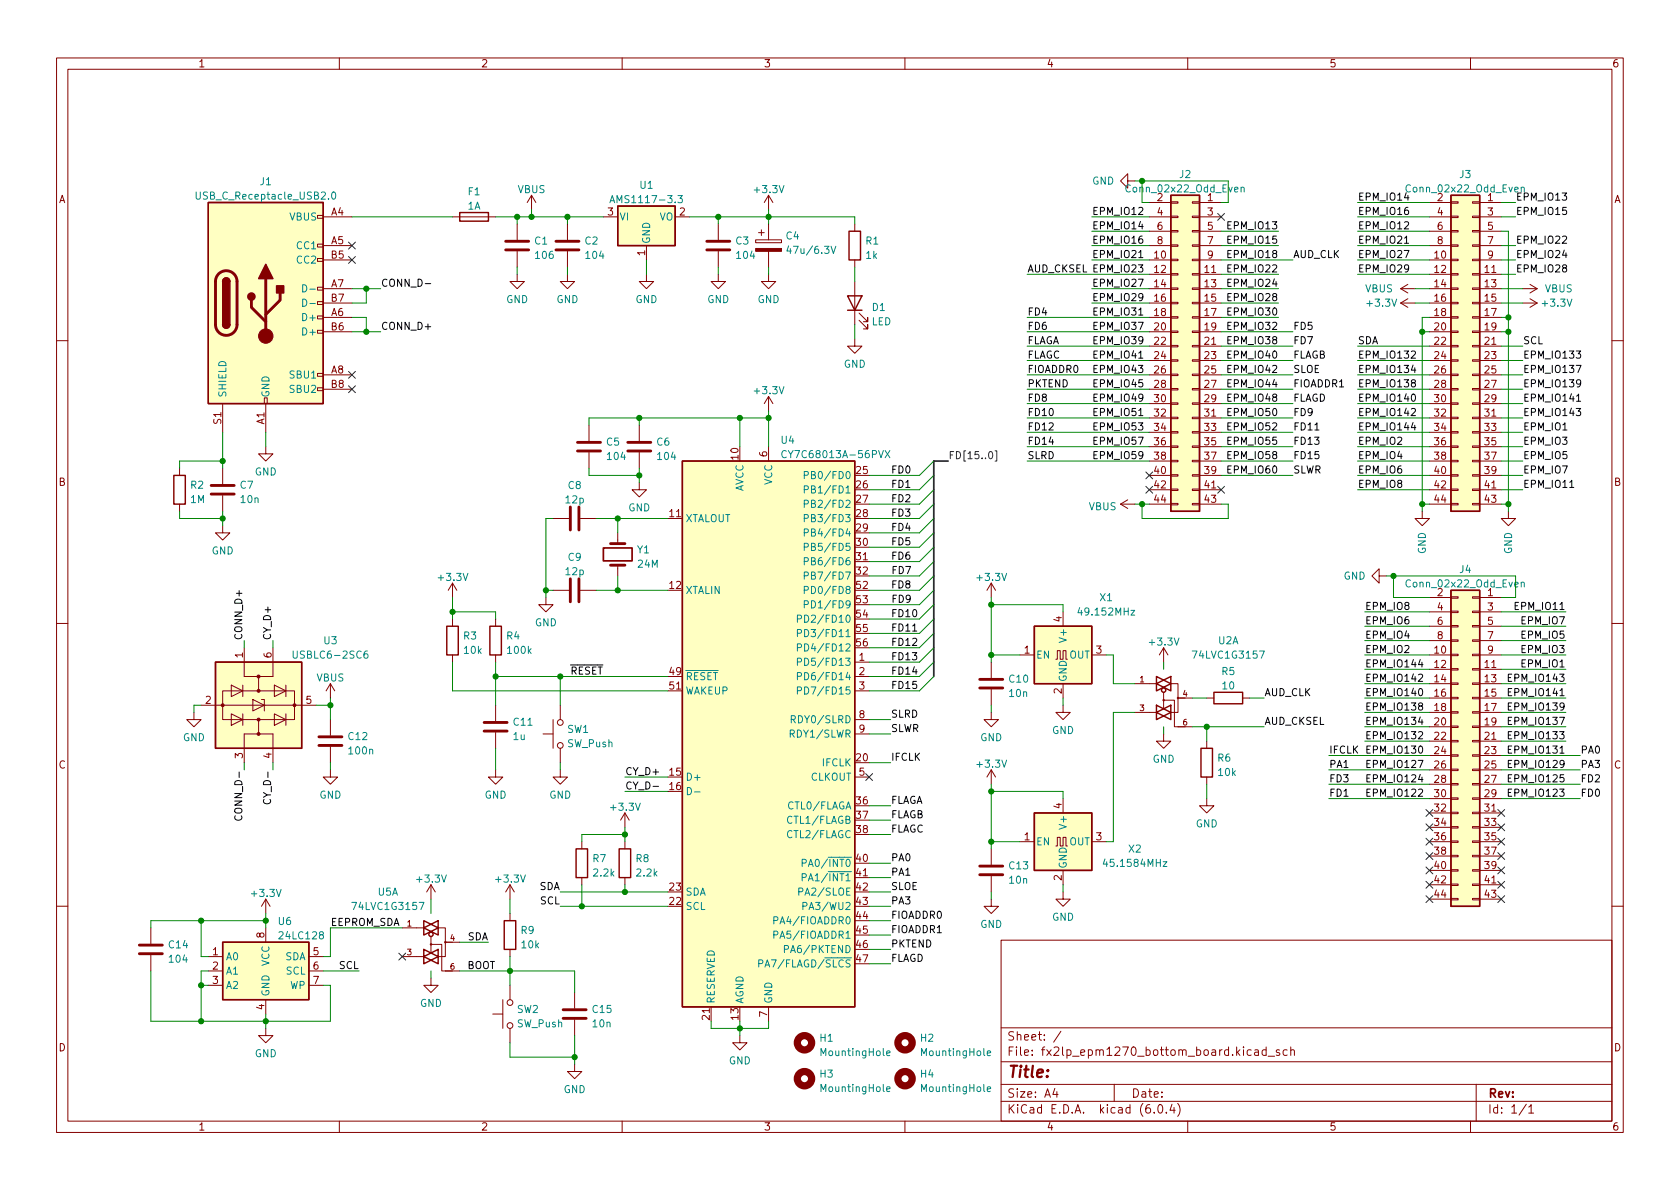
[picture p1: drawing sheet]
<svg xmlns="http://www.w3.org/2000/svg" width="297mm" height="210mm" viewBox="0 0 297 210" stroke-linecap="round" stroke-linejoin="round" font-family="sans-serif">
<defs><g id="words">
<text font-size="2.8" fill="#840000" x="178" y="190.6">Title:</text>
<g font-size="2.1" fill="#840000">
<text x="178" y="184">Sheet: /</text>
<text x="178" y="186.7">File: fx2lp_epm1270_bottom_board.kicad_sch</text>
<text x="178" y="196.9">KiCad E.D.A. kicad (6.0.4)</text>
<text x="178" y="194.1">Size: A4</text>
<text x="200" y="194.1">Date:</text>
<text x="263" y="194.1">Rev:</text>
<text x="263" y="196.9">Id: 1/1</text>
</g>
<g font-size="1.8" fill="#840000">
<text x="35" y="11.9">1</text>
<text x="85" y="11.9">2</text>
<text x="135" y="11.9">3</text>
<text x="185" y="11.9">4</text>
<text x="235" y="11.9">5</text>
<text x="285" y="11.9">6</text>
<text x="10.3" y="35.9">A</text>
<text x="204.6" y="35.6">2</text>
<text x="213.5" y="35.6">1</text>
<text x="254.1" y="35.6">2</text>
<text x="263" y="35.6">1</text>
<text x="285.3" y="35.9">A</text>
<text x="58.6" y="38.1">A4</text>
<text x="107.5" y="38.1">3</text>
<text x="120.2" y="38.1">2</text>
<text x="204.6" y="38.1">4</text>
<text x="204.6" y="40.6">6</text>
<text x="213.5" y="38.1">3</text>
<text x="213.5" y="40.6">5</text>
<text x="254.1" y="38.1">4</text>
<text x="254.1" y="40.6">6</text>
<text x="263" y="38.1">3</text>
<text x="263" y="40.6">5</text>
<text x="58.6" y="43.2">A5</text>
<text x="58.6" y="45.7">B5</text>
<text x="114" y="45.2" transform="rotate(-90 114 45.2)">1</text>
<text x="204.1" y="45.7">10</text>
<text x="204.6" y="43.2">8</text>
<text x="213.5" y="43.2">7</text>
<text x="213.5" y="45.7">9</text>
<text x="253.7" y="45.7">10</text>
<text x="254.1" y="43.2">8</text>
<text x="263" y="43.2">7</text>
<text x="263" y="45.7">9</text>
<text x="58.6" y="50.8">A7</text>
<text x="58.6" y="53.3">B7</text>
<text x="204.1" y="48.3">12</text>
<text x="204.1" y="50.8">14</text>
<text x="204.1" y="53.3">16</text>
<text x="213" y="48.3">11</text>
<text x="213" y="50.8">13</text>
<text x="213" y="53.3">15</text>
<text x="253.7" y="48.3">12</text>
<text x="253.7" y="50.8">14</text>
<text x="253.7" y="53.3">16</text>
<text x="262.5" y="48.3">11</text>
<text x="262.5" y="50.8">13</text>
<text x="262.5" y="53.3">15</text>
<text x="58.6" y="55.9">A6</text>
<text x="58.6" y="58.4">B6</text>
<text x="204.1" y="55.9">18</text>
<text x="204.1" y="58.4">20</text>
<text x="213" y="55.9">17</text>
<text x="213" y="58.4">19</text>
<text x="253.7" y="55.9">18</text>
<text x="253.7" y="58.4">20</text>
<text x="262.5" y="55.9">17</text>
<text x="262.5" y="58.4">19</text>
<text x="204.1" y="61">22</text>
<text x="204.1" y="63.5">24</text>
<text x="213" y="61">21</text>
<text x="213" y="63.5">23</text>
<text x="253.7" y="61">22</text>
<text x="253.7" y="63.5">24</text>
<text x="262.5" y="61">21</text>
<text x="262.5" y="63.5">23</text>
<text x="58.6" y="66">A8</text>
<text x="58.6" y="68.6">B8</text>
<text x="204.1" y="66">26</text>
<text x="204.1" y="68.6">28</text>
<text x="204.1" y="71.1">30</text>
<text x="213" y="66">25</text>
<text x="213" y="68.6">27</text>
<text x="213" y="71.1">29</text>
<text x="253.7" y="66">26</text>
<text x="253.7" y="68.6">28</text>
<text x="253.7" y="71.1">30</text>
<text x="262.5" y="66">25</text>
<text x="262.5" y="68.6">27</text>
<text x="262.5" y="71.1">29</text>
<text x="39.1" y="75" transform="rotate(-90 39.1 75)">S1</text>
<text x="46.7" y="75" transform="rotate(-90 46.7 75)">A1</text>
<text x="204.1" y="73.7">32</text>
<text x="204.1" y="76.2">34</text>
<text x="213" y="73.7">31</text>
<text x="213" y="76.2">33</text>
<text x="253.7" y="73.7">32</text>
<text x="253.7" y="76.2">34</text>
<text x="262.5" y="73.7">31</text>
<text x="262.5" y="76.2">33</text>
<text x="130.6" y="81.2" transform="rotate(-90 130.6 81.2)">10</text>
<text x="135.6" y="80.8" transform="rotate(-90 135.6 80.8)">6</text>
<text x="151.4" y="83.8">25</text>
<text x="204.1" y="78.7">36</text>
<text x="204.1" y="81.3">38</text>
<text x="204.1" y="83.8">40</text>
<text x="213" y="78.7">35</text>
<text x="213" y="81.3">37</text>
<text x="213" y="83.8">39</text>
<text x="253.7" y="78.7">36</text>
<text x="253.7" y="81.3">38</text>
<text x="253.7" y="83.8">40</text>
<text x="262.5" y="78.7">35</text>
<text x="262.5" y="81.3">37</text>
<text x="262.5" y="83.8">39</text>
<text x="10.3" y="85.9">B</text>
<text x="151.4" y="86.4">26</text>
<text x="151.4" y="88.9">27</text>
<text x="204.1" y="86.4">42</text>
<text x="204.1" y="88.9">44</text>
<text x="213" y="86.4">41</text>
<text x="213" y="88.9">43</text>
<text x="253.7" y="86.4">42</text>
<text x="253.7" y="88.9">44</text>
<text x="262.5" y="86.4">41</text>
<text x="262.5" y="88.9">43</text>
<text x="285.3" y="85.9">B</text>
<text x="118.4" y="91.4">11</text>
<text x="151.4" y="91.4">28</text>
<text x="151.4" y="94">29</text>
<text x="151.4" y="96.5">30</text>
<text x="151.4" y="99.1">31</text>
<text x="151.4" y="101.6">32</text>
<text x="118.4" y="104.1">12</text>
<text x="151.4" y="104.1">52</text>
<text x="151.4" y="106.7">53</text>
<text x="254.1" y="105.4">2</text>
<text x="254.1" y="107.9">4</text>
<text x="263" y="105.4">1</text>
<text x="263" y="107.9">3</text>
<text x="151.4" y="109.2">54</text>
<text x="151.4" y="111.8">55</text>
<text x="187.7" y="110" transform="rotate(-90 187.7 110)">4</text>
<text x="254.1" y="110.5">6</text>
<text x="254.1" y="113">8</text>
<text x="263" y="110.5">5</text>
<text x="263" y="113">7</text>
<text x="42.9" y="116.3" transform="rotate(-90 42.9 116.3)">1</text>
<text x="48" y="116.3" transform="rotate(-90 48 116.3)">6</text>
<text x="118.4" y="119.4">49</text>
<text x="151.4" y="114.3">56</text>
<text x="151.9" y="116.8">1</text>
<text x="151.9" y="119.4">2</text>
<text x="181.1" y="115.6">1</text>
<text x="193.8" y="115.6">3</text>
<text x="253.7" y="115.6">10</text>
<text x="253.7" y="118.1">12</text>
<text x="262.5" y="118.1">11</text>
<text x="263" y="115.6">9</text>
<text x="36.3" y="124.5">2</text>
<text x="54.1" y="124.5">5</text>
<text x="118.4" y="121.9">51</text>
<text x="151.9" y="121.9">3</text>
<text x="187.7" y="122.7" transform="rotate(-90 187.7 122.7)">2</text>
<text x="253.7" y="120.6">14</text>
<text x="253.7" y="123.2">16</text>
<text x="253.7" y="125.7">18</text>
<text x="262.5" y="120.6">13</text>
<text x="262.5" y="123.2">15</text>
<text x="262.5" y="125.7">17</text>
<text x="151.9" y="127">8</text>
<text x="151.9" y="129.5">9</text>
<text x="253.7" y="128.3">20</text>
<text x="253.7" y="130.8">22</text>
<text x="262.5" y="128.3">19</text>
<text x="262.5" y="130.8">21</text>
<text x="10.3" y="135.9">C</text>
<text x="42.9" y="134.1" transform="rotate(-90 42.9 134.1)">3</text>
<text x="48" y="134.1" transform="rotate(-90 48 134.1)">4</text>
<text x="118.4" y="137.2">15</text>
<text x="151.4" y="134.6">20</text>
<text x="151.9" y="137.2">5</text>
<text x="253.7" y="133.3">24</text>
<text x="253.7" y="135.9">26</text>
<text x="262.5" y="133.3">23</text>
<text x="262.5" y="135.9">25</text>
<text x="285.3" y="135.9">C</text>
<text x="118.4" y="139.7">16</text>
<text x="151.4" y="142.2">36</text>
<text x="187.7" y="143" transform="rotate(-90 187.7 143)">4</text>
<text x="253.7" y="138.4">28</text>
<text x="253.7" y="141">30</text>
<text x="253.7" y="143.5">32</text>
<text x="262.5" y="138.4">27</text>
<text x="262.5" y="141">29</text>
<text x="262.5" y="143.5">31</text>
<text x="151.4" y="144.8">37</text>
<text x="151.4" y="147.3">38</text>
<text x="181.1" y="148.6">1</text>
<text x="193.8" y="148.6">3</text>
<text x="253.7" y="146">34</text>
<text x="253.7" y="148.6">36</text>
<text x="262.5" y="146">33</text>
<text x="262.5" y="148.6">35</text>
<text x="151.4" y="152.4">40</text>
<text x="151.4" y="154.9">41</text>
<text x="187.7" y="155.7" transform="rotate(-90 187.7 155.7)">2</text>
<text x="253.7" y="151.1">38</text>
<text x="253.7" y="153.7">40</text>
<text x="262.5" y="151.1">37</text>
<text x="262.5" y="153.7">39</text>
<text x="118.4" y="160">22</text>
<text x="118.4" y="157.5">23</text>
<text x="151.4" y="157.5">42</text>
<text x="151.4" y="160">43</text>
<text x="253.7" y="156.2">42</text>
<text x="253.7" y="158.7">44</text>
<text x="262.5" y="156.2">41</text>
<text x="262.5" y="158.7">43</text>
<text x="46.7" y="165.8" transform="rotate(-90 46.7 165.8)">8</text>
<text x="151.4" y="162.6">44</text>
<text x="151.4" y="165.1">45</text>
<text x="151.4" y="167.6">46</text>
<text x="37.6" y="168.9">1</text>
<text x="37.6" y="171.4">2</text>
<text x="37.6" y="174">3</text>
<text x="55.4" y="168.9">5</text>
<text x="55.4" y="171.4">6</text>
<text x="55.4" y="174">7</text>
<text x="151.4" y="170.2">47</text>
<text x="46.7" y="178.5" transform="rotate(-90 46.7 178.5)">4</text>
<text x="135.6" y="179.8" transform="rotate(-90 135.6 179.8)">7</text>
<text x="10.3" y="185.9">D</text>
<text x="125.5" y="180.3" transform="rotate(-90 125.5 180.3)">21</text>
<text x="130.6" y="180.3" transform="rotate(-90 130.6 180.3)">13</text>
<text x="285.3" y="185.9">D</text>
<text x="35" y="199.9">1</text>
<text x="85" y="199.9">2</text>
<text x="135" y="199.9">3</text>
<text x="185" y="199.9">4</text>
<text x="235" y="199.9">5</text>
<text x="285" y="199.9">6</text>
</g>
<g font-size="1.8" fill="#008484">
<text x="35.2" y="35.3">USB_C_Receptacle_USB2.0</text>
<text x="46" y="32.7">J1</text>
<text x="82.8" y="34.5">F1</text>
<text x="91.5" y="34.1">VBUS</text>
<text x="108.8" y="35.9">AMS1117-3.3</text>
<text x="113.2" y="33.4">U1</text>
<text x="133.6" y="34.1">+3.3V</text>
<text x="193.1" y="32.6">GND</text>
<text x="199.5" y="34">Conn_02x22_Odd_Even</text>
<text x="208.6" y="31.5">J2</text>
<text x="249" y="34">Conn_02x22_Odd_Even</text>
<text x="258.1" y="31.5">J3</text>
<text x="51.2" y="39">VBUS</text>
<text x="82.7" y="37.1">1A</text>
<text x="109.5" y="39">VI</text>
<text x="116.6" y="39">VO</text>
<text x="52.6" y="44.1">CC1</text>
<text x="52.6" y="46.6">CC2</text>
<text x="94.5" y="43.2">C1</text>
<text x="94.8" y="45.8">106</text>
<text x="103.4" y="43.2">C2</text>
<text x="103.7" y="45.8">104</text>
<text x="114.9" y="43.2" transform="rotate(-90 114.9 43.2)">GND</text>
<text x="130.1" y="43.2">C3</text>
<text x="130.3" y="45.8">104</text>
<text x="139" y="42.3">C4</text>
<text x="139.8" y="44.9">47u/6.3V</text>
<text x="153.1" y="43.2">R1</text>
<text x="153.1" y="45.8">1k</text>
<text x="89.5" y="53.6">GND</text>
<text x="98.4" y="53.6">GND</text>
<text x="112.3" y="53.6">GND</text>
<text x="125" y="53.6">GND</text>
<text x="133.9" y="53.6">GND</text>
<text x="241.4" y="51.7">VBUS</text>
<text x="273.1" y="51.7">VBUS</text>
<text x="53.8" y="56.8">D+</text>
<text x="53.8" y="59.3">D+</text>
<text x="154.1" y="57.5">LED</text>
<text x="154.2" y="55">D1</text>
<text x="241.9" y="54.2">+3.3V</text>
<text x="272.9" y="54.2">+3.3V</text>
<text x="149.2" y="65">GND</text>
<text x="40" y="70.4" transform="rotate(-90 40 70.4)">SHIELD</text>
<text x="47.6" y="70.4" transform="rotate(-90 47.6 70.4)">GND</text>
<text x="51.4" y="66.9">SBU1</text>
<text x="51.4" y="69.5">SBU2</text>
<text x="133.6" y="69.7">+3.3V</text>
<text x="107.2" y="78.8">C5</text>
<text x="107.5" y="81.3">104</text>
<text x="116.1" y="78.8">C6</text>
<text x="116.4" y="81.3">104</text>
<text x="138.1" y="78.5">U4</text>
<text x="139.3" y="81">CY7C68013A-56PVX</text>
<text x="33.7" y="88.9">1M</text>
<text x="33.7" y="86.4">R2</text>
<text x="42.5" y="86.4">C7</text>
<text x="42.6" y="88.9">10n</text>
<text x="45" y="84.1">GND</text>
<text x="100.1" y="89">12p</text>
<text x="100.5" y="86.5">C8</text>
<text x="131.4" y="87" transform="rotate(-90 131.4 87)">AVCC</text>
<text x="136.5" y="85.8" transform="rotate(-90 136.5 85.8)">VCC</text>
<text x="143.3" y="84.7">PB0/FD0</text>
<text x="143.3" y="87.2">PB1/FD1</text>
<text x="143.3" y="89.8">PB2/FD2</text>
<text x="111.1" y="90.4">GND</text>
<text x="121.2" y="92.3">XTALOUT</text>
<text x="143.3" y="92.3">PB3/FD3</text>
<text x="143.3" y="94.9">PB4/FD4</text>
<text x="192.5" y="90.2">VBUS</text>
<text x="37.4" y="98">GND</text>
<text x="100.1" y="101.7">12p</text>
<text x="100.5" y="99.2">C9</text>
<text x="112.7" y="97.8">Y1</text>
<text x="112.8" y="100.4">24M</text>
<text x="143.3" y="97.4">PB5/FD5</text>
<text x="143.3" y="99.9">PB6/FD6</text>
<text x="252.1" y="98" transform="rotate(-90 252.1 98)">GND</text>
<text x="258.1" y="101.3">J4</text>
<text x="267.3" y="98" transform="rotate(-90 267.3 98)">GND</text>
<text x="77.7" y="102.7">+3.3V</text>
<text x="121.2" y="105">XTALIN</text>
<text x="143.3" y="102.5">PB7/FD7</text>
<text x="143.3" y="105">PD0/FD8</text>
<text x="143.3" y="107.6">PD1/FD9</text>
<text x="172.9" y="102.7">+3.3V</text>
<text x="194.5" y="106.3">X1</text>
<text x="237.5" y="102.5">GND</text>
<text x="249" y="103.9">Conn_02x22_Odd_Even</text>
<text x="57.3" y="113.9">U3</text>
<text x="82" y="113.1">R3</text>
<text x="89.6" y="113.1">R4</text>
<text x="94.6" y="110.7">GND</text>
<text x="142.4" y="110.1">PD2/FD10</text>
<text x="142.4" y="112.6">PD3/FD11</text>
<text x="188.6" y="113.2" transform="rotate(-90 188.6 113.2)">V+</text>
<text x="191.1" y="108.8">49.152MHz</text>
<text x="215.4" y="113.9">U2A</text>
<text x="52.4" y="116.5">USBLC6-2SC6</text>
<text x="82.1" y="115.6">10k</text>
<text x="89.8" y="115.6">100k</text>
<text x="142.4" y="117.7">PD5/FD13</text>
<text x="142.4" y="115.2">PD4/FD12</text>
<text x="183.1" y="116.5">EN</text>
<text x="189.1" y="116.5">OUT</text>
<text x="203.4" y="114.1">+3.3V</text>
<text x="211.3" y="116.5">74LVC1G3157</text>
<text x="216" y="119.4">R5</text>
<text x="56" y="120.5">VBUS</text>
<text x="121.2" y="120.3">~{RESET}</text>
<text x="121.2" y="122.8">WAKEUP</text>
<text x="142.4" y="120.3">PD6/FD14</text>
<text x="142.4" y="122.8">PD7/FD15</text>
<text x="178.5" y="120.7">C10</text>
<text x="178.5" y="123.2">10n</text>
<text x="188.6" y="120.6" transform="rotate(-90 188.6 120.6)">GND</text>
<text x="216.2" y="121.9">10</text>
<text x="32.3" y="131.1">GND</text>
<text x="61.6" y="130.9">C12</text>
<text x="90.8" y="130.9">1u</text>
<text x="90.9" y="128.3">C11</text>
<text x="100.3" y="129.6">SW1</text>
<text x="140.2" y="130.4">RDY1/SLWR</text>
<text x="140.6" y="127.9">RDY0/SLRD</text>
<text x="173.3" y="131.1">GND</text>
<text x="186" y="129.8">GND</text>
<text x="61.8" y="133.4">100n</text>
<text x="100.3" y="132.1">SW_Push</text>
<text x="145.4" y="135.5">IFCLK</text>
<text x="172.9" y="135.7">+3.3V</text>
<text x="203.8" y="134.9">GND</text>
<text x="215.3" y="134.7">R6</text>
<text x="215.5" y="137.2">10k</text>
<text x="56.5" y="141.2">GND</text>
<text x="85.7" y="141.2">GND</text>
<text x="97.1" y="141.2">GND</text>
<text x="108.2" y="143.4">+3.3V</text>
<text x="121.2" y="138">D+</text>
<text x="139.6" y="143.1">CTL0/FLAGA</text>
<text x="143.3" y="138">CLKOUT</text>
<text x="139.6" y="145.7">CTL1/FLAGB</text>
<text x="139.6" y="148.2">CTL2/FLAGC</text>
<text x="183.1" y="149.5">EN</text>
<text x="188.6" y="146.2" transform="rotate(-90 188.6 146.2)">V+</text>
<text x="189.1" y="149.5">OUT</text>
<text x="211.4" y="146.3">GND</text>
<text x="104.8" y="152.4">R7</text>
<text x="105" y="155">2.2k</text>
<text x="112.5" y="152.4">R8</text>
<text x="112.7" y="155">2.2k</text>
<text x="141.5" y="153.3">PA0/~{INT0}</text>
<text x="141.5" y="155.8">PA1/~{INT1}</text>
<text x="178.5" y="153.7">C13</text>
<text x="188.6" y="153.7" transform="rotate(-90 188.6 153.7)">GND</text>
<text x="195.6" y="153.3">45.1584MHz</text>
<text x="199.6" y="150.7">X2</text>
<text x="44.7" y="158.6">+3.3V</text>
<text x="62.7" y="160.9">74LVC1G3157</text>
<text x="66.8" y="158.4">U5A</text>
<text x="73.9" y="156.1">+3.3V</text>
<text x="87.8" y="156.1">+3.3V</text>
<text x="121.2" y="160.9">SCL</text>
<text x="121.2" y="158.4">SDA</text>
<text x="141.9" y="158.4">PA2/SLOE</text>
<text x="142.8" y="160.9">PA3/WU2</text>
<text x="178.5" y="156.3">10n</text>
<text x="29.9" y="167.7">C14</text>
<text x="49.2" y="163.6">U6</text>
<text x="49.6" y="166.1">24LC128</text>
<text x="92.1" y="165.1">R9</text>
<text x="92.3" y="167.7">10k</text>
<text x="137.6" y="163.4">PA4/FIOADDR0</text>
<text x="137.6" y="166">PA5/FIOADDR1</text>
<text x="173.3" y="164.1">GND</text>
<text x="186" y="162.8">GND</text>
<text x="30" y="170.2">104</text>
<text x="39.9" y="169.8">A0</text>
<text x="39.9" y="172.3">A1</text>
<text x="47.6" y="170.9" transform="rotate(-90 47.6 170.9)">VCC</text>
<text x="50.4" y="169.8">SDA</text>
<text x="50.6" y="172.3">SCL</text>
<text x="134" y="171.1">PA7/FLAGD/~{SLCS}</text>
<text x="139.4" y="168.5">PA6/PKTEND</text>
<text x="39.9" y="174.9">A2</text>
<text x="47.6" y="176.3" transform="rotate(-90 47.6 176.3)">GND</text>
<text x="51.3" y="174.9">WP</text>
<text x="74.2" y="178">GND</text>
<text x="91.4" y="179.1">SW2</text>
<text x="104.8" y="179.1">C15</text>
<text x="126.4" y="177.5" transform="rotate(-90 126.4 177.5)">RESERVED</text>
<text x="131.4" y="177.5" transform="rotate(-90 131.4 177.5)">AGND</text>
<text x="136.5" y="177.5" transform="rotate(-90 136.5 177.5)">GND</text>
<text x="91.4" y="181.7">SW_Push</text>
<text x="104.9" y="181.7">10n</text>
<text x="145" y="184.2">H1</text>
<text x="162.8" y="184.2">H2</text>
<text x="45" y="186.9">GND</text>
<text x="128.8" y="188.2">GND</text>
<text x="145" y="190.5">H3</text>
<text x="145.3" y="186.7">MountingHole</text>
<text x="162.8" y="190.5">H4</text>
<text x="163.1" y="186.7">MountingHole</text>
<text x="99.6" y="193.3">GND</text>
<text x="145.3" y="193.1">MountingHole</text>
<text x="163.1" y="193.1">MountingHole</text>
</g>
<g font-size="1.8">
<text x="240" y="35.5">EPM_IO14</text>
<text x="268" y="35.5">EPM_IO13</text>
<text x="193" y="40.5">EPM_IO14</text>
<text x="193" y="38">EPM_IO12</text>
<text x="217.4" y="40.5">EPM_IO13</text>
<text x="240" y="40.5">EPM_IO12</text>
<text x="240" y="38">EPM_IO16</text>
<text x="268" y="38">EPM_IO15</text>
<text x="193" y="45.6">EPM_IO21</text>
<text x="193" y="43.1">EPM_IO16</text>
<text x="217.4" y="45.6">EPM_IO18</text>
<text x="217.4" y="43.1">EPM_IO15</text>
<text x="228.6" y="45.6">AUD_CLK</text>
<text x="240" y="43.1">EPM_IO21</text>
<text x="240" y="45.6">EPM_IO27</text>
<text x="268" y="43.1">EPM_IO22</text>
<text x="268" y="45.6">EPM_IO24</text>
<text x="67.3" y="50.7">CONN_D-</text>
<text x="181.6" y="48.2">AUD_CKSEL EPM_IO23</text>
<text x="193" y="53.2">EPM_IO29</text>
<text x="193" y="50.7">EPM_IO27</text>
<text x="217.4" y="48.2">EPM_IO22</text>
<text x="217.4" y="53.2">EPM_IO28</text>
<text x="217.4" y="50.7">EPM_IO24</text>
<text x="240" y="48.2">EPM_IO29</text>
<text x="268" y="48.2">EPM_IO28</text>
<text x="67.3" y="58.3">CONN_D+</text>
<text x="181.6" y="58.3">FD6</text>
<text x="181.6" y="55.8">FD4</text>
<text x="193" y="55.8">EPM_IO31</text>
<text x="193" y="58.3">EPM_IO37</text>
<text x="217.4" y="58.3">EPM_IO32</text>
<text x="217.4" y="55.8">EPM_IO30</text>
<text x="228.6" y="58.3">FD5</text>
<text x="181.6" y="63.4">FLAGC</text>
<text x="181.6" y="65.9">FIOADDR0</text>
<text x="181.6" y="60.9">FLAGA</text>
<text x="193" y="63.4">EPM_IO41</text>
<text x="193" y="65.9">EPM_IO43</text>
<text x="193" y="60.9">EPM_IO39</text>
<text x="217.4" y="60.9">EPM_IO38</text>
<text x="217.4" y="65.9">EPM_IO42</text>
<text x="217.4" y="63.4">EPM_IO40</text>
<text x="228.6" y="65.9">SLOE</text>
<text x="228.6" y="60.9">FD7</text>
<text x="228.6" y="63.4">FLAGB</text>
<text x="240" y="60.9">SDA</text>
<text x="240" y="63.4">EPM_IO132</text>
<text x="240" y="65.9">EPM_IO134</text>
<text x="269.2" y="63.4">EPM_IO133</text>
<text x="269.2" y="60.9">SCL</text>
<text x="269.2" y="65.9">EPM_IO137</text>
<text x="181.6" y="71">FD8</text>
<text x="181.6" y="68.5">PKTEND</text>
<text x="193" y="68.5">EPM_IO45</text>
<text x="193" y="71">EPM_IO49</text>
<text x="217.4" y="71">EPM_IO48</text>
<text x="217.4" y="68.5">EPM_IO44</text>
<text x="228.6" y="71">FLAGD</text>
<text x="228.6" y="68.5">FIOADDR1</text>
<text x="240" y="68.5">EPM_IO138</text>
<text x="240" y="71">EPM_IO140</text>
<text x="269.2" y="71">EPM_IO141</text>
<text x="269.2" y="68.5">EPM_IO139</text>
<text x="181.6" y="76.1">FD12</text>
<text x="181.6" y="73.6">FD10</text>
<text x="193" y="76.1">EPM_IO53</text>
<text x="193" y="73.6">EPM_IO51</text>
<text x="217.4" y="73.6">EPM_IO50</text>
<text x="217.4" y="76.1">EPM_IO52</text>
<text x="228.6" y="76.1">FD11</text>
<text x="228.6" y="73.6">FD9</text>
<text x="240" y="76.1">EPM_IO144</text>
<text x="240" y="73.6">EPM_IO142</text>
<text x="269.2" y="76.1">EPM_IO1</text>
<text x="269.2" y="73.6">EPM_IO143</text>
<text x="157.5" y="83.7">FD0</text>
<text x="181.6" y="81.2">SLRD</text>
<text x="181.6" y="78.6">FD14</text>
<text x="193" y="81.2">EPM_IO59</text>
<text x="193" y="78.6">EPM_IO57</text>
<text x="217.4" y="81.2">EPM_IO58</text>
<text x="217.4" y="83.7">EPM_IO60</text>
<text x="217.4" y="78.6">EPM_IO55</text>
<text x="228.6" y="83.7">SLWR</text>
<text x="228.6" y="78.6">FD13</text>
<text x="228.6" y="81.2">FD15</text>
<text x="240" y="78.6">EPM_IO2</text>
<text x="240" y="83.7">EPM_IO6</text>
<text x="240" y="81.2">EPM_IO4</text>
<text x="269.2" y="78.6">EPM_IO3</text>
<text x="269.2" y="83.7">EPM_IO7</text>
<text x="269.2" y="81.2">EPM_IO5</text>
<text x="157.5" y="86.3">FD1</text>
<text x="157.5" y="88.8">FD2</text>
<text x="240" y="86.3">EPM_IO8</text>
<text x="269.2" y="86.3">EPM_IO11</text>
<text x="157.5" y="91.3">FD3</text>
<text x="157.5" y="93.9">FD4</text>
<text x="157.5" y="99">FD6</text>
<text x="157.5" y="96.4">FD5</text>
<text x="157.5" y="101.5">FD7</text>
<text x="157.5" y="104">FD8</text>
<text x="157.5" y="106.6">FD9</text>
<text x="241.3" y="107.8">EPM_IO8</text>
<text x="268.2" y="107.8">EPM_IO11</text>
<text x="42.8" y="113.3" transform="rotate(-90 42.8 113.3)">CONN_D+</text>
<text x="47.9" y="113.3" transform="rotate(-90 47.9 113.3)">CY_D+</text>
<text x="157.5" y="109.1">FD10</text>
<text x="157.5" y="111.7">FD11</text>
<text x="241.3" y="112.9">EPM_IO4</text>
<text x="241.3" y="110.4">EPM_IO6</text>
<text x="269.2" y="110.4">EPM_IO7</text>
<text x="269.2" y="112.9">EPM_IO5</text>
<text x="99.4" y="119.3">~{RESET}</text>
<text x="157.5" y="114.2">FD12</text>
<text x="157.5" y="116.7">FD13</text>
<text x="157.5" y="119.3">FD14</text>
<text x="241.3" y="118">EPM_IO144</text>
<text x="241.3" y="115.5">EPM_IO2</text>
<text x="269.2" y="115.5">EPM_IO3</text>
<text x="269.2" y="118">EPM_IO1</text>
<text x="157.5" y="121.8">FD15</text>
<text x="223.5" y="123.1">AUD_CLK</text>
<text x="241.3" y="125.6">EPM_IO138</text>
<text x="241.3" y="123.1">EPM_IO140</text>
<text x="241.3" y="120.5">EPM_IO142</text>
<text x="267.2" y="123.1">EPM_IO141</text>
<text x="267.2" y="125.6">EPM_IO139</text>
<text x="267.2" y="120.5">EPM_IO143</text>
<text x="157.5" y="126.9">SLRD</text>
<text x="157.5" y="129.4">SLWR</text>
<text x="223.5" y="128.2">AUD_CKSEL</text>
<text x="241.3" y="130.7">EPM_IO132</text>
<text x="241.3" y="128.2">EPM_IO134</text>
<text x="267.2" y="128.2">EPM_IO137</text>
<text x="267.2" y="130.7">EPM_IO133</text>
<text x="110.5" y="137.1">CY_D+</text>
<text x="157.5" y="134.5">IFCLK</text>
<text x="234.9" y="133.2">IFCLK</text>
<text x="234.9" y="135.8">PA1</text>
<text x="241.3" y="133.2">EPM_IO130</text>
<text x="241.3" y="135.8">EPM_IO127</text>
<text x="267.2" y="133.2">EPM_IO131</text>
<text x="267.2" y="135.8">EPM_IO129</text>
<text x="279.4" y="135.8">PA3</text>
<text x="279.4" y="133.2">PA0</text>
<text x="47.9" y="141.4" transform="rotate(-90 47.9 141.4)">CY_D-</text>
<text x="110.5" y="139.6">CY_D-</text>
<text x="157.5" y="142.1">FLAGA</text>
<text x="234.9" y="140.9">FD1</text>
<text x="234.9" y="138.3">FD3</text>
<text x="241.3" y="138.3">EPM_IO124</text>
<text x="241.3" y="140.9">EPM_IO122</text>
<text x="267.2" y="140.9">EPM_IO123</text>
<text x="267.2" y="138.3">EPM_IO125</text>
<text x="279.4" y="140.9">FD0</text>
<text x="279.4" y="138.3">FD2</text>
<text x="42.8" y="144.2" transform="rotate(-90 42.8 144.2)">CONN_D-</text>
<text x="157.5" y="144.7">FLAGB</text>
<text x="157.5" y="147.2">FLAGC</text>
<text x="157.5" y="152.3">PA0</text>
<text x="157.5" y="154.8">PA1</text>
<text x="95.3" y="157.4">SDA</text>
<text x="95.5" y="159.9">SCL</text>
<text x="157.5" y="159.9">PA3</text>
<text x="157.5" y="157.4">SLOE</text>
<text x="58.4" y="163.7">EEPROM_SDA</text>
<text x="82.6" y="166.3">SDA</text>
<text x="157.5" y="162.5">FIOADDR0</text>
<text x="157.5" y="165">FIOADDR1</text>
<text x="157.5" y="167.5">PKTEND</text>
<text x="60" y="171.3">SCL</text>
<text x="82.5" y="171.3">BOOT</text>
<text x="157.5" y="170.1">FLAGD</text>
</g>
<text font-size="1.8" fill="#000084" x="167.6" y="81.2">FD[15..0]</text>
<g font-size="1.4" fill="#840000">
<text x="201.5" y="120.6">1</text>
<text x="201.5" y="125.7">3</text>
<text x="209.2" y="123.2">4</text>
<text x="209.2" y="128.3">6</text>
<text x="72" y="163.8">1</text>
<text x="79.6" y="166.4">4</text>
<text x="72" y="168.9">3</text>
<text x="79.6" y="171.4">6</text>
</g>
</g></defs>
<g fill="none" stroke="#840000" stroke-width=".18">
<path d="M10 10.2h277v190.1h-277zM12 12.2h273v186.1h-273zM60 10.2v2M110 10.2v2M160 10.2v2M210 10.2v2M260 10.2v2M56.1 38.1h1v.5h-1zM57.1 38.3h5.1M80 38.3h7.6M91.4 39.6v2.8M94 34.5l-.8 1.3"/>
<path d="M94 34.5v2.6M94 34.5l.7 1.3M100.3 39.6v2.8M106.7 38.3h2.5M119.4 38.3h2.5M127 39.6v2.8M135.9 34.5v2.6M135.9 39.6v2.8M135.9 34.5l-.8 1.3M135.9 34.5l.8 1.3M151.1 39.6v1.3M199.4 32v-1.3l-1.3 1.3 1.3 1.3v-1.3h1.3"/>
<path d="M203.2 38.3h3.8M203.2 35.8h3.8M207 38.2h1.3v.3h-1.3zM207 35.7h1.3v.2h-1.3zM210.8 38.2h1.3v.3h-1.3zM210.8 35.7h1.3v.2h-1.3zM212.1 38.3h3.8M212.1 35.8h3.8M252.7 38.3h3.8M252.7 35.8h3.8M256.5 38.2h1.3v.3h-1.3zM256.5 35.7h1.3v.2h-1.3z"/>
<path d="M260.3 38.2h1.3v.3h-1.3zM260.3 35.7h1.3v.2h-1.3zM261.6 38.3h3.8M261.6 35.8h3.8M56.1 58.4h1v.5h-1zM56.1 55.9h1v.5h-1zM56.1 53.3h1v.5h-1zM56.1 50.8h1v.5h-1zM56.1 45.7h1v.5h-1zM56.1 43.2h1v.5h-1zM57.1 51h5.1M57.1 43.4h5.1"/>
<path d="M57.1 56.1h5.1M57.1 46h5.1M57.1 58.7h5.1M57.1 53.6h5.1M91.4 48.5v1.3h1.3l-1.3 1.2-1.2-1.2h1.2M91.4 44.4v2.8M100.3 48.5v1.3h1.3l-1.3 1.2-1.2-1.2h1.2M100.3 44.4v2.8M114.3 48.5v1.3h1.3l-1.3 1.2-1.3-1.2h1.3M114.3 43.4v2.6M127 48.5v1.3h1.3l-1.3 1.2-1.3-1.2h1.3M127 44.4v2.8"/>
<path d="M133.6 42.4h4.6v.5h-4.6zM134.1 41.1h1M134.6 40.6v1.1M135.9 48.5v1.3h1.3l-1.3 1.2-1.3-1.2h1.3M135.9 44.4v2.8M151.1 59.9v1.3h1.3l-1.3 1.3-1.2-1.3h1.2M151.1 46v1.2M151.1 49.8v7.6M151.9 56.6l1.5 1.6v-.8v.8h-.7M151.9 55.4l1.5 1.5v-.8v.8h-.7M203.2 51h3.8M203.2 43.4h3.8"/>
<path d="M203.2 56.1h3.8M203.2 46h3.8M203.2 58.7h3.8M203.2 53.6h3.8M203.2 48.5h3.8M203.2 40.9h3.8M207 58.5h1.3v.3h-1.3zM207 56h1.3v.3h-1.3zM207 53.5h1.3v.2h-1.3zM207 50.9h1.3v.3h-1.3zM207 48.4h1.3v.2h-1.3zM207 45.8h1.3v.3h-1.3z"/>
<path d="M207 43.3h1.3v.3h-1.3zM207 40.8h1.3v.2h-1.3zM210.8 58.5h1.3v.3h-1.3zM210.8 56h1.3v.3h-1.3zM210.8 53.5h1.3v.2h-1.3zM210.8 50.9h1.3v.3h-1.3zM210.8 48.4h1.3v.2h-1.3zM210.8 45.8h1.3v.3h-1.3zM210.8 43.3h1.3v.3h-1.3zM210.8 40.8h1.3v.2h-1.3zM212.1 51h3.8M212.1 43.4h3.8"/>
<path d="M212.1 56.1h3.8M212.1 46h3.8M212.1 58.7h3.8M212.1 53.6h3.8M212.1 48.5h3.8M212.1 40.9h3.8M247.6 51l1.3 .8M247.6 51h2.6M247.6 53.6h2.6M247.6 53.6l1.3 .8M248.9 50.3l-1.3 .7M248.9 52.8l-1.3 .8"/>
<path d="M252.7 51h3.8M252.7 43.4h3.8M252.7 56.1h3.8M252.7 46h3.8M252.7 58.7h3.8M252.7 53.6h3.8M252.7 48.5h3.8M252.7 40.9h3.8M256.5 58.5h1.3v.3h-1.3zM256.5 56h1.3v.3h-1.3zM256.5 53.5h1.3v.2h-1.3zM256.5 50.9h1.3v.3h-1.3z"/>
<path d="M256.5 48.4h1.3v.2h-1.3zM256.5 45.8h1.3v.3h-1.3zM256.5 43.3h1.3v.3h-1.3zM256.5 40.8h1.3v.2h-1.3zM260.3 58.5h1.3v.3h-1.3zM260.3 56h1.3v.3h-1.3zM260.3 53.5h1.3v.2h-1.3zM260.3 50.9h1.3v.3h-1.3zM260.3 48.4h1.3v.2h-1.3zM260.3 45.8h1.3v.3h-1.3zM260.3 43.3h1.3v.3h-1.3zM260.3 40.8h1.3v.2h-1.3z"/>
<path d="M261.6 51h3.8M261.6 43.4h3.8M261.6 56.1h3.8M261.6 46h3.8M261.6 58.7h3.8M261.6 53.6h3.8M261.6 48.5h3.8M261.6 40.9h3.8M269.2 51h2.6M269.2 53.6h2.6M270.5 52.8l1.3 .8M270.5 50.3l1.3 .7"/>
<path d="M271.8 53.6l-1.3 .8M271.8 51l-1.3 .8M10 60.2h2M39.4 71.4v5M46.7 70.4h.5v1h-.5zM47 79v1.3h1.3l-1.3 1.2-1.3-1.2h1.3M47 71.4v5M56.1 68.6h1v.5h-1zM56.1 66h1v.5h-1zM57.1 66.3h5.1M57.1 68.8h5.1M104.1 75.2v2.8"/>
<path d="M113 75.2v2.8M135.9 70.1l-.8 1.3M135.9 70.1v2.5M135.9 79v2.5M135.9 70.1l.8 1.3M203.2 66.3h3.8M203.2 68.8h3.8M203.2 61.2h3.8M203.2 63.7h3.8M203.2 71.4h3.8M203.2 73.9h3.8M203.2 76.4h3.8"/>
<path d="M203.2 79h3.8M207 78.9h1.3v.2h-1.3zM207 76.3h1.3v.3h-1.3zM207 73.8h1.3v.2h-1.3zM207 71.2h1.3v.3h-1.3zM207 68.7h1.3v.3h-1.3zM207 66.2h1.3v.2h-1.3zM207 63.6h1.3v.3h-1.3zM207 61.1h1.3v.2h-1.3zM210.8 78.9h1.3v.2h-1.3zM210.8 76.3h1.3v.3h-1.3zM210.8 73.8h1.3v.2h-1.3z"/>
<path d="M210.8 71.2h1.3v.3h-1.3zM210.8 68.7h1.3v.3h-1.3zM210.8 66.2h1.3v.2h-1.3zM210.8 63.6h1.3v.3h-1.3zM210.8 61.1h1.3v.2h-1.3zM212.1 66.3h3.8M212.1 68.8h3.8M212.1 61.2h3.8M212.1 63.7h3.8M212.1 71.4h3.8M212.1 73.9h3.8M212.1 76.4h3.8"/>
<path d="M212.1 79h3.8M252.7 66.3h3.8M252.7 68.8h3.8M252.7 61.2h3.8M252.7 63.7h3.8M252.7 71.4h3.8M252.7 73.9h3.8M252.7 76.4h3.8M252.7 79h3.8M256.5 78.9h1.3v.2h-1.3zM256.5 76.3h1.3v.3h-1.3zM256.5 73.8h1.3v.2h-1.3z"/>
<path d="M256.5 71.2h1.3v.3h-1.3zM256.5 68.7h1.3v.3h-1.3zM256.5 66.2h1.3v.2h-1.3zM256.5 63.6h1.3v.3h-1.3zM256.5 61.1h1.3v.2h-1.3zM260.3 78.9h1.3v.2h-1.3zM260.3 76.3h1.3v.3h-1.3zM260.3 73.8h1.3v.2h-1.3zM260.3 71.2h1.3v.3h-1.3zM260.3 68.7h1.3v.3h-1.3zM260.3 66.2h1.3v.2h-1.3zM260.3 63.6h1.3v.3h-1.3z"/>
<path d="M260.3 61.1h1.3v.2h-1.3zM261.6 66.3h3.8M261.6 68.8h3.8M261.6 61.2h3.8M261.6 63.7h3.8M261.6 71.4h3.8M261.6 73.9h3.8M261.6 76.4h3.8M261.6 79h3.8M285 60.2h2M31.7 82.8v1.3M31.7 89.1v1.3"/>
<path d="M39.4 93v1.2h1.2l-1.2 1.3-1.3-1.3h1.3M39.4 82.8v2.8M39.4 87.6v2.8M97.8 91.7h2.8M102.6 91.7h2.8M104.1 80v2.8M109.2 94.2v1.9M109.2 99.9v1.9M113 85.3v1.3h1.3l-1.3 1.3-1.2-1.3h1.2M113 80v2.8M118.1 91.7h2.5M151.1 99.3h2.6"/>
<path d="M198.1 89.1h2.6M198.1 89.1l1.3 .8M199.4 88.4l-1.3 .7M203.2 81.5h3.8M203.2 84.1h3.8M203.2 86.6h3.8M203.2 89.1h3.8M207 89h1.3v.3h-1.3zM207 86.5h1.3v.2h-1.3zM207 83.9h1.3v.3h-1.3zM207 81.4h1.3v.3h-1.3zM210.8 89h1.3v.3h-1.3z"/>
<path d="M210.8 86.5h1.3v.2h-1.3zM210.8 83.9h1.3v.3h-1.3zM210.8 81.4h1.3v.3h-1.3zM212.1 81.5h3.8M212.1 84.1h3.8M212.1 86.6h3.8M212.1 89.1h3.8M251.5 90.4v1.3h1.2l-1.2 1.3-1.3-1.3h1.3M252.7 81.5h3.8M252.7 84.1h3.8M252.7 86.6h3.8M252.7 89.1h3.8"/>
<path d="M256.5 89h1.3v.3h-1.3zM256.5 86.5h1.3v.2h-1.3zM256.5 83.9h1.3v.3h-1.3zM256.5 81.4h1.3v.3h-1.3zM260.3 89h1.3v.3h-1.3zM260.3 86.5h1.3v.2h-1.3zM260.3 83.9h1.3v.3h-1.3zM260.3 81.4h1.3v.3h-1.3zM261.6 81.5h3.8M261.6 84.1h3.8M261.6 86.6h3.8M261.6 89.1h3.8"/>
<path d="M266.7 90.4v1.3h1.3l-1.3 1.3-1.3-1.3h1.3M10 110.2h2M43.2 114.5v5.1h2.5M48.3 114.5v5.1h-2.6v2.6M80 103.1v2.6M80 109.5v1.2M80 115.8v1.3M80 103.1l-.8 1.3M80 103.1l.8 1.3M87.6 109.5v1.2M87.6 115.8v1.3M96.5 105.7v1.2h1.3l-1.3 1.3-1.3-1.3h1.3"/>
<path d="M97.8 104.4h2.8M102.6 104.4h2.8M151.1 119.6h2.6M151.1 117.1h2.6M175.3 103.1v2.6M175.3 117.1v2.8M175.3 103.1l-.8 1.3M175.3 103.1l.7 1.3M180.3 115.8h2.6M186.7 116.6h.2v-1.5h.6v1.5h.5v-1.5h.5v1.5h.2M188 108.2v2.5M193 115.8h2.6"/>
<path d="M205.7 114.5l-.7 1.3M205.7 114.5v2.6M205.7 114.5l.8 1.3M243.8 101.8v-1.2l-1.2 1.2 1.2 1.3v-1.3h1.3M252.7 115.8h3.8M252.7 105.7h3.8M252.7 118.4h3.8M252.7 108.2h3.8M252.7 110.7h3.8M252.7 113.3h3.8M256.5 118.2h1.3v.3h-1.3zM256.5 115.7h1.3v.2h-1.3z"/>
<path d="M256.5 113.2h1.3v.2h-1.3zM256.5 110.6h1.3v.3h-1.3zM256.5 108.1h1.3v.2h-1.3zM256.5 105.5h1.3v.3h-1.3zM260.3 118.2h1.3v.3h-1.3zM260.3 115.7h1.3v.2h-1.3zM260.3 113.2h1.3v.2h-1.3zM260.3 110.6h1.3v.3h-1.3zM260.3 108.1h1.3v.2h-1.3zM260.3 105.5h1.3v.3h-1.3zM261.6 115.8h3.8M261.6 105.7h3.8"/>
<path d="M261.6 118.4h3.8M261.6 108.2h3.8M261.6 110.7h3.8M261.6 113.3h3.8M285 110.2h2M34.3 126v1.2h1.3l-1.3 1.3-1.3-1.3h1.3M35.6 124.7h20.3M39.4 122.2h12.7v5h-12.7zM40.9 121.2l2 1-2 1zM40.9 126.2l2 1-2 1.1zM42.9 121.2v2M42.9 126.2v2.1"/>
<path d="M44.7 123.7l2 1-2 1zM45.7 127.2v2.6h2.6v5.1M45.7 129.8h-2.5v5.1M46.2 123.7h.5v2M48.5 121.2l2 1-2 1zM48.5 126.2l2 1-2 1.1zM50.5 121.2v2M50.5 126.2v2.1M58.4 136.1v1.3h1.3l-1.3 1.3-1.3-1.3h1.3M58.4 120.9l-.7 1.3M58.4 120.9v2.5M58.4 127.2v2.8"/>
<path d="M58.4 132.1v2.8M58.4 120.9l.8 1.3M87.6 136.1v1.3h1.3l-1.3 1.3-1.2-1.3h1.2M87.6 124.7v2.8M87.6 129.5v2.8M96 129.8h1.8M97.8 127.2v5.1M99.1 136.1v1.3h1.2l-1.2 1.3-1.3-1.3h1.3M99.1 124.7v2.5M99.1 132.3v2.6M118.1 122.2h2.5M151.1 129.8h2.6"/>
<path d="M151.1 122.2h2.6M151.1 137.4h2.6M151.1 127.2h2.6M175.3 126v1.2h1.2l-1.2 1.3-1.3-1.3h1.3M175.3 121.9v2.8M175.3 136.1v2.6M175.3 136.1l-.8 1.3M175.3 136.1l.7 1.3M188 124.7v1.3h1.2l-1.2 1.2-1.3-1.2h1.3M188 120.9v2.5M200.7 126h3.8M200.7 120.9h3.8"/>
<path d="M205.7 122.4v2.9M205.7 123.8h1.9v4.7h3.2M205.7 129.8v1.3h1.3l-1.3 1.2-1.2-1.2h1.2M207 120.9h1.3v5.1h-1.3M208.3 123.4h2.5M213.4 123.4h1.2M213.4 131.1v1.2M213.4 137.4v1.3M219.7 123.4h1.3M252.7 128.5h3.8M252.7 123.4h3.8M252.7 126h3.8"/>
<path d="M252.7 120.9h3.8M252.7 131.1h3.8M252.7 133.6h3.8M252.7 136.1h3.8M252.7 138.7h3.8M256.5 138.6h1.3v.2h-1.3zM256.5 136h1.3v.3h-1.3zM256.5 133.5h1.3v.2h-1.3zM256.5 130.9h1.3v.3h-1.3zM256.5 128.4h1.3v.2h-1.3zM256.5 125.9h1.3v.2h-1.3zM256.5 123.3h1.3v.3h-1.3z"/>
<path d="M256.5 120.8h1.3v.2h-1.3zM260.3 138.6h1.3v.2h-1.3zM260.3 136h1.3v.3h-1.3zM260.3 133.5h1.3v.2h-1.3zM260.3 130.9h1.3v.3h-1.3zM260.3 128.4h1.3v.2h-1.3zM260.3 125.9h1.3v.2h-1.3zM260.3 123.3h1.3v.3h-1.3zM260.3 120.8h1.3v.2h-1.3zM261.6 128.5h3.8M261.6 123.4h3.8M261.6 126h3.8"/>
<path d="M261.6 120.9h3.8M261.6 131.1h3.8M261.6 133.6h3.8M261.6 136.1h3.8M261.6 138.7h3.8M47 159l-.8 1.3M47 159v2.5M47 159l.8 1.3M76.2 156.5l-.8 1.2M76.2 156.5v2.5M76.2 156.5l.8 1.2M90.2 156.5v2.5"/>
<path d="M90.2 156.5l-.8 1.2M90.2 156.5l.7 1.2M102.9 148.8v1.3M102.9 155.2v1.3M110.5 143.8l-.8 1.2M110.5 143.8v2.5M110.5 148.8v1.3M110.5 155.2v1.3M110.5 143.8l.8 1.2M151.1 155.2h2.6M175.3 159v1.3h1.2l-1.2 1.2-1.3-1.2h1.3M175.3 150.1v2.8"/>
<path d="M175.3 154.9v2.8M180.3 148.8h2.6M186.7 149.6h.2v-1.5h.6v1.5h.5v-1.5h.5v1.5h.2M188 157.7v1.3h1.2l-1.2 1.3-1.3-1.3h1.3M188 141.2v2.6M188 153.9v2.6M193 148.8h2.6M213.4 141.2v1.3h1.2l-1.2 1.3-1.3-1.3h1.3M252.7 148.8h3.8M252.7 141.2h3.8M252.7 143.8h3.8M252.7 146.3h3.8"/>
<path d="M252.7 151.4h3.8M252.7 153.9h3.8M252.7 156.5h3.8M252.7 159h3.8M256.5 158.9h1.3v.2h-1.3zM256.5 156.3h1.3v.3h-1.3zM256.5 153.8h1.3v.2h-1.3zM256.5 151.3h1.3v.2h-1.3zM256.5 148.7h1.3v.3h-1.3zM256.5 146.2h1.3v.2h-1.3zM256.5 143.6h1.3v.3h-1.3zM256.5 141.1h1.3v.2h-1.3z"/>
<path d="M260.3 158.9h1.3v.2h-1.3zM260.3 156.3h1.3v.3h-1.3zM260.3 153.8h1.3v.2h-1.3zM260.3 151.3h1.3v.2h-1.3zM260.3 148.7h1.3v.3h-1.3zM260.3 146.2h1.3v.2h-1.3zM260.3 143.6h1.3v.3h-1.3zM260.3 141.1h1.3v.2h-1.3zM261.6 148.8h3.8M261.6 141.2h3.8M261.6 143.8h3.8M261.6 146.3h3.8"/>
<path d="M261.6 151.4h3.8M261.6 153.9h3.8M261.6 156.5h3.8M261.6 159h3.8M10 160.2h2M26.7 164.1v2.8M26.7 168.9v2.8M36.8 169.2h2.6M36.8 171.7h2.6M36.8 174.2h2.6M47 164.1v2.5M47 176.8v2.5"/>
<path d="M54.6 169.2h2.5M54.6 171.7h2.5M54.6 174.2h2.5M71.1 169.2h3.8M71.1 164.1h3.8M76.2 165.6v2.9M76.2 167h1.9v4.7h3.2M76.2 173v1.2h1.3l-1.3 1.3-1.3-1.3h1.3M77.5 164.1h1.2v5.1h-1.2M78.7 166.6h2.6M87.1 179.3h1.8M88.9 176.8v5.1"/>
<path d="M90.2 161.5v1.3M90.2 167.9v1.3M90.2 174.2v2.6M101.6 175.5v2.8M125.7 178v2.6M135.9 178v2.6M177 166.3h108v32h-108zM285 160.2h2M47 181.9v1.2h1.3l-1.3 1.3-1.3-1.3h1.3M60 198.3v2M90.2 181.9v2.5M101.6 188.2v1.3h1.3l-1.3 1.2-1.3-1.2h1.3"/>
<path d="M101.6 180.3v2.8M110 198.3v2M130.8 183.1v1.3h1.3l-1.3 1.3-1.3-1.3h1.3M160 198.3v2M177 194.8h108M177 191.8h108M177 187.8h108M177 181.8h108M186.5 192.5l-.4 1h1M186.9 193v1M187.6 182.4l-1.3 1.9M197 191.8v3"/>
<path d="M204.1 196.7v.1M204.9 195.4l.2-.1a.81 .81 0 0 1 .6 .7 .81 .81 0 0 1-.3 .8h-.2a.81 .81 0 0 1-.6-.6 .81 .81 0 0 1 .3-.8zM206.2 196.7v.1M207.2 195.3l-.3 1h.9M207.6 195.8v1M208.2 195.1a1.72 1.72 0 0 1 0 2.3M210 198.3v2M221.9 185.7h.5l.1 .9M222.5 186l-.5 .1a.29 .29 0 0 0-.2 .2 .29 .29 0 0 0 .2 .3h.5M223.9 185.7l-.5-.1-.3 .3v.4l.2 .3h.6M223.9 185.1v1.5M224.2 186.8h1.2"/>
<path d="M226.2 185.7l-.3-.1-.3 .2 .1 .3 .5 .1v.4h-.6M227.6 185.7l-.5-.1-.2 .3v.4l.1 .3h.6M228.2 185.8l.2-.2 .4 .1 .1 .9M228.2 185.1v1.5M260 198.3v2M261 191.8v6.5M269.9 195.3l-1.3 1.9M270.3 195.8l.4-.5v1.5M270.3 196.8h.9"/>
<circle cx="99.1" cy="131.8" r=".51"/>
<circle cx="99.1" cy="127.8" r=".51"/>
<circle cx="205.7" cy="123.8" r=".13"/>
<circle cx="208.3" cy="123.4" r=".13"/>
<circle cx="76.2" cy="167" r=".13"/>
<circle cx="78.7" cy="166.6" r=".13"/>
<circle cx="90.2" cy="177.3" r=".51"/>
<circle cx="90.2" cy="181.4" r=".51"/>
</g>
<g fill="none" stroke="#840000" stroke-width=".25">
<path d="M36.8 35.8h20.3v35.6h-20.3zM81.3 37.6h5.1v1.5h-5.1zM109.2 36.4h10.2v7h-10.2zM207 34.5h5.1v55.9h-5.1zM256.5 34.5h5.1v55.9h-5.1zM39.4 57.4a.64 .64 0 0 0 .6 .6 .64 .64 0 0 0 .6-.6M39.4 49.8a.64 .64 0 0 1 .6-.7 .64 .64 0 0 1 .6 .7M149.9 52.3h2.5l-1.3 2.6zM149.9 54.9h2.5M150.1 40.9h2v5.1h-2zM30.7 84.1h2.1v5h-2.1zM120.6 81.5h30.5v96.5h-30.5z"/>
<path d="M38.1 117.1h15.2v15.2h-15.2zM79 110.7h2v5.1h-2zM86.6 110.7h2v5.1h-2zM182.9 110.7h10.1v10.2h-10.1zM204.5 119.6l1.2 .7-1.2 .6zM256.5 104.4h5.1v55.9h-5.1zM204.5 126l1.2 .6-1.2 .6zM204.5 124.7l1.2 .6-1.2 .7zM204.5 120.9l1.2 .6-1.2 .7zM205.7 126.6l1.3-.6v1.2zM205.7 125.3l1.3-.6v1.3zM205.7 121.5l1.3-.6v1.3z"/>
<path d="M205.7 120.3l1.3-.7v1.3zM212.3 132.3h2.1v5.1h-2.1zM214.6 122.4h5.1v2.1h-5.1zM101.9 150.1h2v5.1h-2zM109.5 150.1h2v5.1h-2zM182.9 143.8h10.1v10.1h-10.1zM39.4 166.6h15.2v10.2h-15.2zM74.9 169.2l1.3 .6-1.3 .6zM74.9 167.9l1.3 .6-1.3 .7zM74.9 164.1l1.3 .6-1.3 .6zM74.9 162.8l1.3 .6-1.3 .7zM76.2 169.8l1.3-.6v1.2z"/>
<path d="M76.2 168.5l1.3-.6v1.3zM76.2 164.7l1.3-.6v1.2zM76.2 163.4l1.3-.6v1.3zM89.2 162.8h2v5.1h-2z"/>
<circle cx="205.7" cy="122" r=".38"/>
<circle cx="76.2" cy="165.2" r=".38"/>
</g>
<g fill="#ffffc2" stroke="#ffffc2" stroke-width=".18">
<path d="M39.4 166.6h15.2v10.2h-15.2z"/>
<path d="M38.1 117.1h15.2v15.2h-15.2z"/>
<path d="M36.8 35.8h20.3v35.6h-20.3z"/>
<path d="M182.9 110.7h10.1v10.2h-10.1z"/>
<path d="M109.2 36.4h10.2v7h-10.2z"/>
<path d="M207 34.5h5.1v55.9h-5.1z"/>
<path d="M182.9 143.8h10.1v10.1h-10.1z"/>
<path d="M256.5 104.4h5.1v55.9h-5.1z"/>
<path d="M256.5 34.5h5.1v55.9h-5.1z"/>
<path d="M120.6 81.5h30.5v96.5h-30.5z"/>
</g>
<g fill="#840000" stroke="#840000" stroke-width=".18">
<path d="M133.6 43.9h4.6v.5h-4.6z"/>
<circle cx="45.7" cy="119.6" r=".25"/>
<circle cx="45.7" cy="122.2" r=".25"/>
<circle cx="39.4" cy="124.7" r=".25"/>
<circle cx="52.1" cy="124.7" r=".25"/>
<circle cx="45.7" cy="127.2" r=".25"/>
<circle cx="45.7" cy="129.8" r=".25"/>
<circle cx="47" cy="59.4" r="1.27"/>
</g>
<g fill="none" stroke="#008484" stroke-width=".18">
<path d="M34.7 33.9v1.1l.2 .2h.3l.2-.2v-1.1M58.8 34.1l.1-.2a.68 .68 0 0 1 .5 .7 .68 .68 0 0 1-.5 .6l-.1-.1-.2-.4zM107.8 35.9l.5-1.3 .4 1.3M107.9 35.5h.7M119.9 34.6h.7l-.4 .5 .4 .1v.5l-.2 .2-.5-.2M219.4 33.2l.2-.1 .3 .1 .1 .7M219.4 33.1v.8M269 33.2l.1-.1 .4 .1v.7M269 33.1v.8M53.5 50.4a.64 .64 0 0 1 .7 .6 .64 .64 0 0 1-.7 .6zM53.5 52.9a.64 .64 0 0 1 .7 .6 .64 .64 0 0 1-.7 .7zM54.8 51.1h1"/>
<path d="M54.8 53.7h1M139.4 43.5l-.3 .9h.8M146.9 43.5l.5 1.3 .4-1.3M139 79.8a.6 .6 0 0 0-.8 .4 .6 .6 0 0 0 .6 .7l.2-.1M156.5 79.7l.8 1.2M157.3 79.7l-.8 1.2M142.2 84h.6l.1-.2v-.3l-.7-.1v1.2M142.2 86.6l.6-.1 .1-.2v-.3l-.7-.1v1.3M142.2 89.1h.6l.1-.2v-.3l-.7-.1v1.2M142.2 91.7l.6-.1 .1-.2v-.3l-.7-.1v1.3M142.2 94.2l.6-.1 .1-.1v-.3l-.7-.2v1.3M142.2 96.7h.6l.1-.2v-.3l-.7-.1v1.2"/>
<path d="M142.2 99.3l.6-.1 .1-.2v-.3l-.7-.1v1.3M51.8 115.1v1.1l.3 .2h.2l.3-.2v-1.1M65 115.1l-.4 .1a.86 .86 0 0 0 0 1.2l.4-.1 .1-.5-.3-.2-.3 .1-.2 .1M141 117.1l.6-.1 .1-.2v-.3l-.7-.1v1.3M141 119.6l.6-.1 .1-.1v-.3l-.7-.2v1.3M141 109.4h.6l.1-.2v-.3l-.7-.1v1.2M141 112l.6-.1 .1-.2v-.3l-.7-.1v1.3M141 114.5h.6l.1-.2v-.3l-.7-.1v1.2M142.2 101.8h.6l.1-.2v-.3l-.7-.1v1.2M142.2 104.4l.6-.1 .1-.2v-.3l-.7-.1v1.3M142.2 106.9l.6-.1 .1-.1v-.3l-.7-.2v1.3M222.7 115.1h.9l-.6 1.3"/>
<path d="M269 103.1l.1-.1h.4v.8M269 103v.8M121.5 139.3a.64 .64 0 0 1 .8 .6 .64 .64 0 0 1-.8 .6zM139.7 129.8l.6-.1 .1-.2v-.3l-.7-.1v1.3M139.9 127.2h.6l.1-.2v-.3l-.7-.1v1.2M141 122.1h.6l.1-.2v-.3l-.7-.1v1.2M74.1 159.6h.9l-.6 1.2M122.8 140h1M141.2 157.7l.6-.1 .2-.1-.1-.3-.7-.2v1.3M195.4 151.9l-.3 .9h.8M205.6 152.4h.7l-.7 .8h.7M136.8 162.8l.6-.1 .1-.2v-.3l-.7-.1v1.3"/>
<path d="M136.8 165.3h.6l.1-.2v-.3l-.7-.1v1.2M138.7 167.9l.6-.1 .1-.2v-.3l-.7-.1v1.3M142 160.2h.6l.1-.2-.1-.3-.6-.1v1.2M156.8 186.3l.6-.2-.1-.2-.3-.1-.2 .2v.6h.5M156.8 192.6l.6-.1-.1-.3h-.3l-.2 .2v.6h.5M174.6 192.6l.6-.1-.1-.3h-.4l-.1 .2v.6h.5M174.6 186.3l.6-.2-.1-.2-.4-.1-.1 .2v.6h.5"/>
</g>
<g fill="none" stroke="#840000" stroke-width=".51">
<path d="M38.7 48.4a1.91 1.91 0 0 1 2-.4 1.91 1.91 0 0 1 1.2 1.8v7.6a1.91 1.91 0 0 1-1.9 1.9 1.91 1.91 0 0 1-1.9-1.9v-7.8l.2-.6zM44.4 53.1v1.3l2.6 2.5M47 49.3v10.1M49.5 51.8v1.3l-2.5 2.5M89.4 42.7h4.1M89.4 44.2h4.1M98.3 42.7h4.1M98.3 44.2h4.1M125 42.7h4M125 44.2h4M102.1 78.2h4.1M102.1 79.8h4.1"/>
<path d="M111 78.2h4.1M111 79.8h4.1M37.3 85.8h4.1M37.3 87.4h4.1M100.8 89.7v4M102.4 89.7v4M107.9 99.9h2.6M107.9 96.1h2.6M100.8 102.4v4M102.4 102.4v4M56.4 130.3h4.1M56.4 131.8h4.1"/>
<path d="M85.6 127.8h4.1M85.6 129.3h4.1M173.2 121.7h4.1M173.2 120.1h4.1M173.2 154.7h4.1M173.2 153.2h4.1M24.6 168.7h4.1M24.6 167.1h4.1M99.6 178.6h4M99.6 180.1h4"/>
</g>
<g fill="#840000" stroke="#840000" stroke-width=".25">
<path d="M39.4 57.4h1.2a.64 .64 0 0 1-.6 .6 .64 .64 0 0 1-.6-.6z"/>
<path d="M39.4 49.8h1.2v7.6h-1.2z"/>
<path d="M39.6 49.3a.64 .64 0 0 1 .6-.1 .64 .64 0 0 1 .4 .6h-1.2z"/>
<path d="M47 46.7l1.3 2.6h-2.6z"/>
<path d="M48.9 50.5h1.3v1.3h-1.3z"/>
<circle cx="44.4" cy="52.4" r=".63"/>
</g>
<g fill="none" stroke="#840000" stroke-width="1.3">
<circle cx="142.2" cy="190.7" r="1.27"/>
<circle cx="142.2" cy="184.4" r="1.27"/>
<circle cx="160" cy="190.7" r="1.27"/>
<circle cx="160" cy="184.4" r="1.27"/>
</g>
<path d="M106.7 96.9h5.1v2.3h-5.1z" fill="none" stroke="#840000" stroke-width=".3"/>
<g fill="none" stroke="#000" stroke-width=".18">
<path d="M75.2 50.2h1M201.3 55.7h.8M201.3 45.6h.8M248.3 43h.8M201.3 63.3h.8M201.3 73.5h.8M232.5 76h.7M249.5 62.2l.5-.1 .3 .3-.8 .9h.8M249.5 72.3l.5-.1 .3 .4-.8 .9h.8M249.7 69.8l.1-.1a.68 .68 0 0 1 .5 .6 .68 .68 0 0 1-.5 .7l-.1-.2-.2-.3zM249.8 67.7l-.3-.2 .1-.2 .2-.2 .3 .1 .2 .2-.1 .2-.5 .2-.2 .1v.3l.3 .2h.2l.3-.2-.1-.4-.2-.1M249.8 64.5l-.3 1h.8"/>
<path d="M249.8 74.7l-.3 .9h.8M278.7 62.1h.8l-.4 .5 .3 .1v.5l-.2 .1-.5-.1M278.7 72.2h.8l-.4 .5 .3 .1v.6l-.2 .1-.5-.1M278.7 64.6h.8l-.5 1.3M278.7 71h.8M279.5 67.7l-.3 .2h-.2l-.3-.2 .2-.5 .3-.1 .2 .2a.84 .84 0 0 1-.3 1.1h-.2M277.5 86.2h.8M161.4 111.6h.7M250.8 119.3l.5-.1 .2 .4-.7 .9h.7M251.1 116.6l-.3 .9h.8M266.7 119.8h.4M267.3 119.2h-.6v1.3h.6"/>
<path d="M115.5 139.1h.9M250.8 134.5h.8l-.5 1.2M250.8 129.5l.5-.1 .2 .3-.7 .9h.7M250.8 139.7l.5-.2 .2 .4-.7 .9h.7M250.9 121.9l.2-.1a.68 .68 0 0 1 .5 .6 .68 .68 0 0 1-.5 .6l-.2-.1-.1-.4zM250.9 132l.2-.1a.68 .68 0 0 1 .5 .7 .68 .68 0 0 1-.5 .6l-.2-.1-.1-.4zM251.1 124.8l-.3-.2 .1-.2 .2-.1 .3 .1 .1 .1v.2l-.6 .2-.1 .2v.2l.3 .3h.2l.2-.3v-.3l-.2-.2M251.1 126.8l-.3 .9h.8M251.1 136.9l-.3 .9h.8M266.7 127.4h.4M266.7 132.5h.4M266.7 130h.4"/>
<path d="M266.7 137.6h.4M266.7 135.1h.4M266.7 122.4h.4M266.7 124.9h.4M267.3 139.5h-.6v1.3h.6M267.3 126.8h-.6v1.3h.6M267.3 131.9h-.6v1.3h.6M267.3 129.4h-.6v1.2h.6M267.3 137h-.6v1.3h.6M267.3 134.5h-.6v1.2h.6M267.3 121.8h-.6v1.2h.6M267.3 124.3h-.6v1.3h.6"/>
<path d="M41.6 144.3a.6 .6 0 0 0 .4 .8 .6 .6 0 0 0 .8-.6l-.2-.2M46.7 141.4a.6 .6 0 0 0 .4 .8 .6 .6 0 0 0 .8-.6l-.2-.2M266.7 140.1h.4"/>
</g>
<g fill="none" stroke="#000084" stroke-width=".18">
<path d="M215.3 37.7l1.2 1.3M216.5 37.7l-1.2 1.3M61.6 42.8l1.2 1.2M61.6 45.4l1.2 1.2M62.8 42.8l-1.2 1.2M62.8 45.4l-1.2 1.2M61.6 65.7l1.2 1.2M61.6 68.2l1.2 1.2M62.8 65.7l-1.2 1.2M62.8 68.2l-1.2 1.2M174.9 80l.2-.2a.68 .68 0 0 1 .4 .7 .68 .68 0 0 1-.4 .6l-.2-.1-.1-.4zM175.9 79.7h.3v1.8h-.3"/>
<path d="M202.6 83.5l1.2 1.2M202.6 86l1.2 1.2M203.8 83.5l-1.2 1.2M203.8 86l-1.2 1.2M215.3 86l1.2 1.2M216.5 86l-1.2 1.2M153.1 136.8l1.2 1.2M154.3 136.8l-1.2 1.2M252.1 143.1l1.2 1.3M252.1 150.8l1.2 1.2M252.1 145.7l1.2 1.2M252.1 153.3l1.2 1.2"/>
<path d="M252.1 148.2l1.2 1.2M252.1 155.8l1.2 1.3M252.1 158.4l1.2 1.2M253.3 155.8l-1.2 1.3M253.3 143.1l-1.2 1.3M253.3 150.8l-1.2 1.2M253.3 145.7l-1.2 1.2M253.3 153.3l-1.2 1.2M253.3 148.2l-1.2 1.2M253.3 158.4l-1.2 1.2M264.8 148.2l1.2 1.2M264.8 153.3l1.2 1.2"/>
<path d="M264.8 150.8l1.2 1.2M264.8 143.1l1.2 1.3M264.8 155.8l1.2 1.3M264.8 158.4l1.2 1.2M264.8 145.7l1.2 1.2M266 148.2l-1.2 1.2M266 153.3l-1.2 1.2M266 150.8l-1.2 1.2M266 143.1l-1.2 1.3M266 145.7l-1.2 1.2M266 158.4l-1.2 1.2M266 155.8l-1.2 1.3"/>
<path d="M70.5 168.5l1.2 1.3M71.7 168.5l-1.2 1.3"/>
</g>
<path d="M167.6 81.5h-2.5v38.1" fill="none" stroke="#000084" stroke-width=".3"/>
<g fill="none" stroke="#008400" stroke-width=".18">
<path d="M62.2 38.3h17.8M87.6 38.3h19.1M91.4 38.3v1.3M94 37.1v1.2M100.3 38.3v1.3M121.9 38.3h29.2v1.3M127 38.3v1.3M135.9 37.1v2.5M193 38.3h10.2M200.7 32h16.5v3.8h-1.3M201.9 32v3.8h1.3M240 38.3h12.7"/>
<path d="M240 35.8h12.7M265.4 38.3h2.6M265.4 35.8h2.6M62.2 51h5.1M62.2 56.1h2.6v2.6M62.2 58.7h5.1M64.8 51v2.6h-2.6M91.4 47.2v1.3M100.3 47.2v1.3M114.3 46v2.5M127 47.2v1.3M135.9 47.2v1.3"/>
<path d="M151.1 47.2v2.6M151.1 57.4v2.5M181.6 56.1h21.6M181.6 58.7h21.6M181.6 48.5h21.6M193 51h10.2M193 53.6h10.2M193 43.4h10.2M193 40.9h10.2M193 46h10.2M215.9 51h10.2M215.9 53.6h10.2"/>
<path d="M215.9 56.1h10.2M215.9 58.7h12.7M215.9 43.4h10.2M215.9 48.5h10.2M215.9 40.9h10.2M215.9 46h12.7M240 43.4h12.7M240 48.5h12.7M240 40.9h12.7M240 46h12.7M250.2 51h2.5M250.2 53.6h2.5"/>
<path d="M251.5 58.7h1.2M252.7 56.1h-1.2v34.3M265.4 51h3.8M265.4 53.6h3.8M265.4 56.1h1.3M265.4 58.7h1.3M265.4 43.4h2.6M265.4 48.5h2.6M265.4 40.9h1.3v49.5M265.4 46h2.6M39.4 76.4v6.4M47 76.4v2.6"/>
<path d="M113 73.9v1.3M130.8 73.9v5.1M135.9 73.9h-31.8v1.3M135.9 72.6v6.4M181.6 73.9h21.6M181.6 63.7h21.6M181.6 61.2h21.6M181.6 71.4h21.6M181.6 68.8h21.6M181.6 76.4h21.6M181.6 79h21.6M181.6 66.3h21.6"/>
<path d="M215.9 73.9h12.7M215.9 63.7h12.7M215.9 61.2h12.7M215.9 71.4h12.7M215.9 68.8h12.7M215.9 76.4h12.7M215.9 79h12.7M215.9 66.3h12.7M240 73.9h12.7M240 63.7h12.7M240 61.2h12.7M240 71.4h12.7"/>
<path d="M240 68.8h12.7M240 76.4h12.7M240 79h12.7M240 66.3h12.7M265.4 73.9h3.8M265.4 63.7h3.8M265.4 61.2h3.8M265.4 71.4h3.8M265.4 68.8h3.8M265.4 76.4h3.8M265.4 79h3.8M265.4 66.3h3.8"/>
<path d="M31.7 90.4v1.3h7.7M39.4 90.4v2.6M39.4 81.5h-7.7v1.3M97.8 91.7h-1.3v14M104.1 82.8v1.3h8.9M105.4 91.7h12.7M109.2 91.7v2.5M113 82.8v2.5M165.1 89.1l-2.5 2.6h-8.9M165.1 81.5l-2.5 2.6h-8.9M165.1 94.2l-2.5 2.6h-8.9M165.1 96.8l-2.5 2.5h-8.9"/>
<path d="M165.1 91.7l-2.5 2.5h-8.9M165.1 84.1l-2.5 2.5h-8.9M165.1 86.6l-2.5 2.5h-8.9M165.1 99.3l-2.5 2.5h-8.9M181.6 81.5h21.6M200.7 89.1h2.5M201.9 89.1v2.6h15.3v-2.6h-1.3M215.9 84.1h12.7M215.9 81.5h12.7M240 84.1h12.7M240 86.6h12.7M240 81.5h12.7"/>
<path d="M251.5 89.1h1.2M265.4 84.1h3.8M265.4 86.6h3.8M265.4 89.1h1.3M265.4 81.5h3.8M43.2 113.3v1.2M48.3 113.3v1.2M80 117.1v5.1h38.1M80 108.2h7.6v1.3M80 105.7v3.8M87.6 119.6h30.5M87.6 117.1v7.6"/>
<path d="M96.5 104.4h1.3M99.1 119.6v5.1M105.4 104.4h12.7M109.2 101.8v2.6M165.1 112l-2.5 2.5h-8.9M165.1 117.1l-2.5 2.5h-8.9M165.1 119.6l-2.5 2.6h-8.9M165.1 101.8l-2.5 2.6h-8.9M165.1 106.9l-2.5 2.6h-8.9M165.1 104.4l-2.5 2.5h-8.9M165.1 114.5l-2.5 2.6h-8.9M165.1 109.5l-2.5 2.5h-8.9"/>
<path d="M175.3 115.8h5M175.3 105.7v11.4M175.3 106.9h12.7v1.3M195.6 115.8h1.2v5.1h3.9M205.7 117.1v1.3M241.3 108.2h11.4M241.3 115.8h11.4M241.3 110.7h11.4M241.3 113.3h11.4M241.3 118.4h11.4M245.1 101.8h22.9v3.9h-2.6M246.4 101.8v3.9h6.3"/>
<path d="M265.4 108.2h11.5M265.4 115.8h11.5M265.4 110.7h11.5M265.4 113.3h11.5M265.4 118.4h11.5M35.6 124.7h-1.3v1.3M43.2 134.9v1.2M48.3 134.9v1.2M55.9 124.7h2.5M58.4 123.4v3.8M58.4 134.9v1.2M87.6 132.3v3.8"/>
<path d="M99.1 134.9v1.2M110.5 139.9h7.6M110.5 137.4h7.6M153.7 127.2h3.8M153.7 134.9h3.8M153.7 129.8h3.8M175.3 124.7v1.3M175.3 138.7v11.4M175.3 139.9h12.7v1.3M188 123.4v1.3M200.7 126h-3.9v22.8h-1.2M205.7 128.5v1.3"/>
<path d="M210.8 128.5h12.7M210.8 123.4h2.6M213.4 128.5v2.6M213.4 138.7v2.5M221 123.4h2.5M234.9 136.1h17.8M234.9 138.7h17.8M234.9 133.6h17.8M241.3 120.9h11.4M241.3 126h11.4M241.3 128.5h11.4M241.3 123.4h11.4"/>
<path d="M241.3 131.1h11.4M265.4 136.1h14M265.4 138.7h14M265.4 120.9h11.5M265.4 126h11.5M265.4 128.5h11.5M265.4 123.4h11.5M265.4 133.6h14M265.4 131.1h11.5M76.2 159v2.5M90.2 159v2.5M99.1 157.7h19"/>
<path d="M102.9 156.5v3.8M110.5 147.6h-7.6v1.2M110.5 146.3v2.5M110.5 156.5v1.2M153.7 157.7h3.8M153.7 152.6h3.8M153.7 147.6h3.8M153.7 155.2h3.8M153.7 145h3.8M153.7 142.5h3.8M175.3 157.7v1.3M175.3 148.8h5"/>
<path d="M188 156.5v1.2M234.9 141.2h17.8M265.4 141.2h14M26.7 171.7v8.9h31.7v-6.4h-1.3M35.6 162.8v6.4h1.2M35.6 174.2h1.2M36.8 171.7h-1.2v8.9M47 161.5v2.6M47 179.3v2.6M47 162.8h-20.3v1.3M57.1 171.7h6.4M71.1 164.1h-12.7v5.1h-1.3"/>
<path d="M76.2 171.7v1.3M81.3 171.7h20.3v3.8M81.3 166.6h5.1M90.2 169.2v5M99.1 160.3h19M153.7 165.3h3.8M153.7 160.3h3.8M153.7 167.9h3.8M153.7 170.4h3.8M153.7 162.8h3.8M90.2 184.4v2.5h11.4M101.6 183.1v5.1"/>
<path d="M125.7 180.6v1.3h10.2v-1.3M130.8 180.6v2.5"/>
</g>
<g fill="#008400" stroke="#008400" stroke-width=".18">
<circle cx="64.8" cy="58.7" r=".46"/>
<circle cx="64.8" cy="51" r=".46"/>
<circle cx="99.1" cy="119.6" r=".46"/>
<circle cx="109.2" cy="91.7" r=".46"/>
<circle cx="113" cy="84.1" r=".46"/>
<circle cx="113" cy="73.9" r=".46"/>
<circle cx="96.5" cy="104.4" r=".46"/>
<circle cx="109.2" cy="104.4" r=".46"/>
<circle cx="135.9" cy="73.9" r=".46"/>
<circle cx="130.8" cy="73.9" r=".46"/>
<circle cx="58.4" cy="124.7" r=".46"/>
<circle cx="80" cy="108.2" r=".46"/>
<circle cx="39.4" cy="81.5" r=".46"/>
<circle cx="39.4" cy="91.7" r=".46"/>
<circle cx="87.6" cy="119.6" r=".46"/>
<circle cx="91.4" cy="38.3" r=".46"/>
<circle cx="135.9" cy="38.3" r=".46"/>
<circle cx="127" cy="38.3" r=".46"/>
<circle cx="100.3" cy="38.3" r=".46"/>
<circle cx="94" cy="38.3" r=".46"/>
<circle cx="213.4" cy="128.5" r=".46"/>
<circle cx="175.3" cy="106.9" r=".46"/>
<circle cx="175.3" cy="115.8" r=".46"/>
<circle cx="201.9" cy="89.1" r=".46"/>
<circle cx="175.3" cy="139.9" r=".46"/>
<circle cx="175.3" cy="148.8" r=".46"/>
<circle cx="266.7" cy="56.1" r=".46"/>
<circle cx="266.7" cy="58.7" r=".46"/>
<circle cx="251.5" cy="89.1" r=".46"/>
<circle cx="266.7" cy="89.1" r=".46"/>
<circle cx="251.5" cy="58.7" r=".46"/>
<circle cx="201.9" cy="32" r=".46"/>
<circle cx="246.4" cy="101.8" r=".46"/>
<circle cx="35.6" cy="162.8" r=".46"/>
<circle cx="47" cy="180.6" r=".46"/>
<circle cx="35.6" cy="180.6" r=".46"/>
<circle cx="35.6" cy="174.2" r=".46"/>
<circle cx="47" cy="162.8" r=".46"/>
<circle cx="110.5" cy="147.6" r=".46"/>
<circle cx="110.5" cy="157.7" r=".46"/>
<circle cx="102.9" cy="160.3" r=".46"/>
<circle cx="130.8" cy="181.9" r=".46"/>
<circle cx="101.6" cy="186.9" r=".46"/>
<circle cx="90.2" cy="171.7" r=".46"/>
</g>
<use href="#words"/>
</svg>
